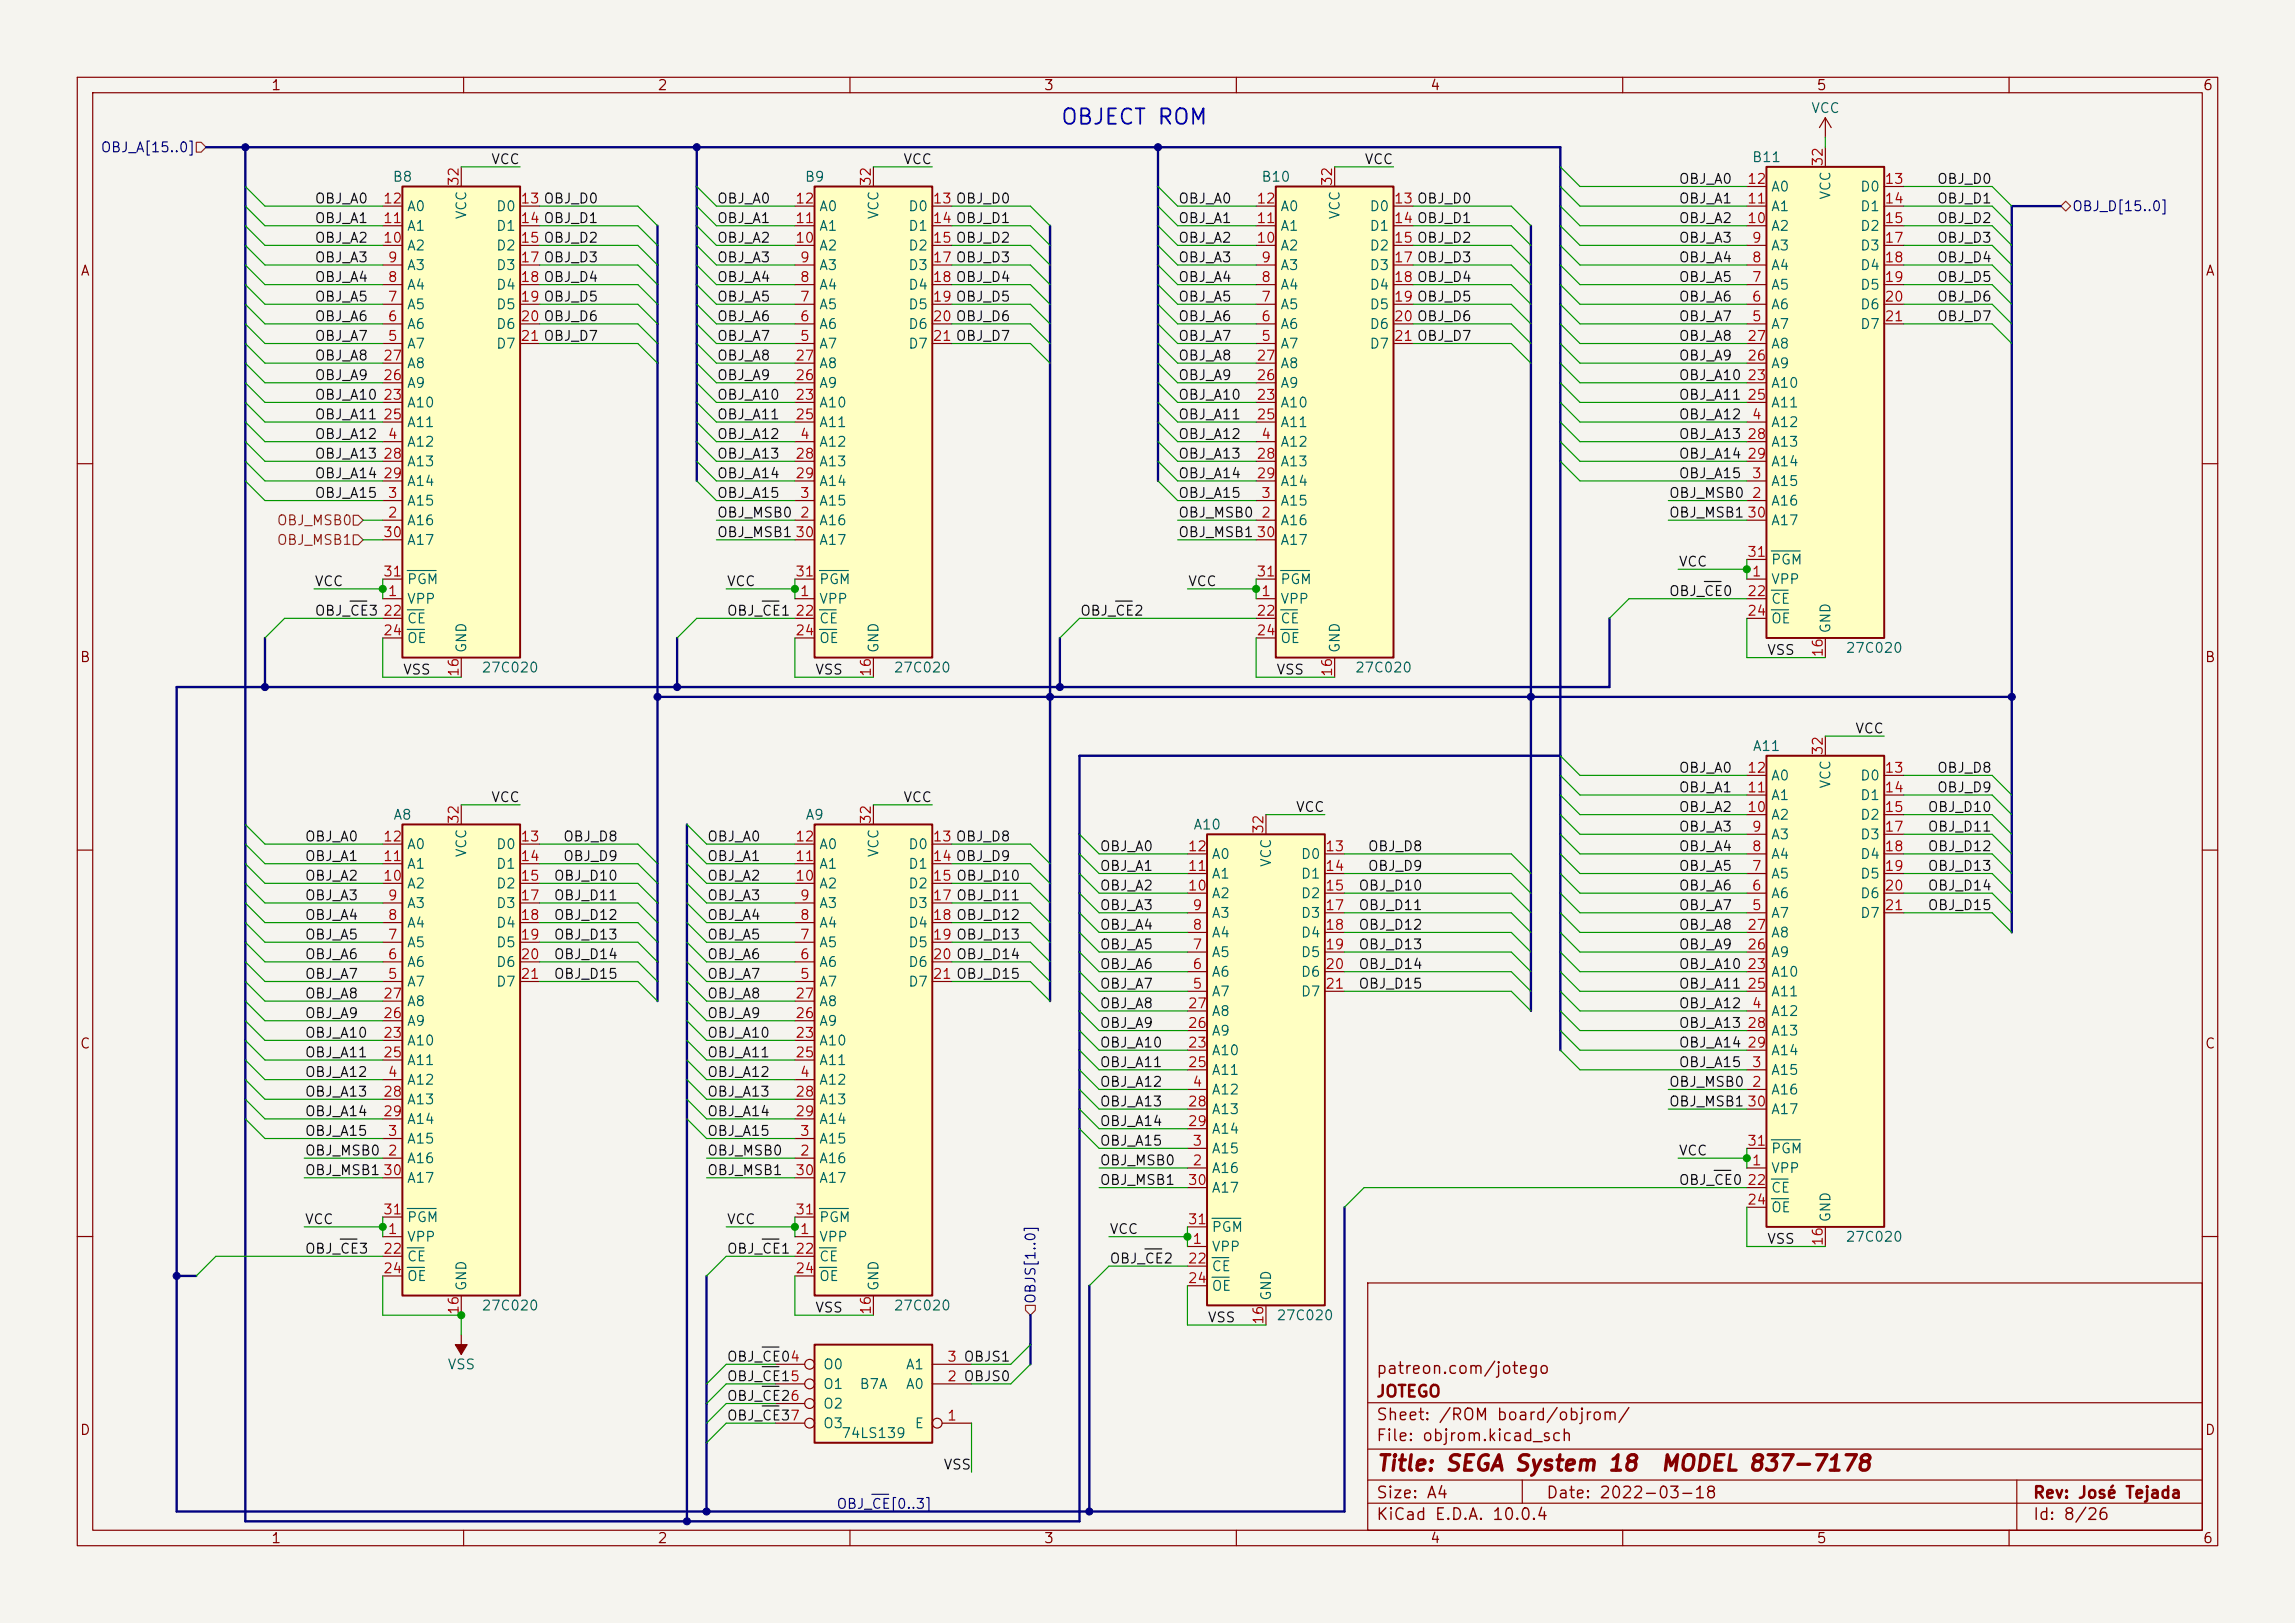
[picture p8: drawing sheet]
<svg xmlns="http://www.w3.org/2000/svg" width="297mm" height="210mm" viewBox="0 0 297 210" stroke-linecap="round" stroke-linejoin="round" font-family="sans-serif">
<defs><g id="words">
<text font-size="2" fill="#0000c2" x="137.2" y="16.6">OBJECT ROM</text>
<g font-size="2" fill="#840000">
<text x="178" y="190.8">Title: SEGA System 18</text>
<text x="214.8" y="190.8">MODEL 837-7178</text>
</g>
<g font-size="1.5" fill="#840000">
<text x="178" y="178.2">patreon.com/jotego</text>
<text x="178" y="184.2">Sheet: /ROM board/objrom/</text>
<text x="178" y="181.2">JOTEGO</text>
<text x="178" y="186.9">File: objrom.kicad_sch</text>
<text x="178" y="197.1">KiCad E.D.A. 10.0.4</text>
<text x="178" y="194.3">Size: A4</text>
<text x="200" y="194.3">Date: 2022-03-18</text>
<text x="263" y="194.3">Rev: José Tejada</text>
<text x="263" y="197.1">Id: 8/26</text>
</g>
<g font-size="1.3" fill="#840000">
<text x="35" y="12">1</text>
<text x="85" y="12">2</text>
<text x="135" y="12">3</text>
<text x="185" y="12">4</text>
<text x="235" y="12">5</text>
<text x="285" y="12">6</text>
<text x="10.3" y="36">A</text>
<text x="285.3" y="36">A</text>
<text x="10.3" y="86">B</text>
<text x="285.3" y="86">B</text>
<text x="10.3" y="136">C</text>
<text x="285.3" y="136">C</text>
<text x="10.3" y="186">D</text>
<text x="285.3" y="186">D</text>
<text x="35" y="200">1</text>
<text x="85" y="200">2</text>
<text x="135" y="200">3</text>
<text x="185" y="200">4</text>
<text x="235" y="200">5</text>
<text x="285" y="200">6</text>
</g>
<g font-size="1.3" fill="#006464">
<text x="234.3" y="14.9">VCC</text>
<text x="50.7" y="23.8">B8</text>
<text x="104.1" y="23.8">B9</text>
<text x="163.2" y="23.8">B10</text>
<text x="226.7" y="21.3">B11</text>
<text x="52.6" y="27.6">A0</text>
<text x="60.7" y="28.5" transform="rotate(-90 60.7 28.5)">VCC</text>
<text x="64.1" y="27.6">D0</text>
<text x="105.9" y="27.6">A0</text>
<text x="114" y="28.5" transform="rotate(-90 114 28.5)">VCC</text>
<text x="117.5" y="27.6">D0</text>
<text x="165.6" y="27.6">A0</text>
<text x="173.7" y="28.5" transform="rotate(-90 173.7 28.5)">VCC</text>
<text x="177.1" y="27.6">D0</text>
<text x="229.1" y="27.6">A1</text>
<text x="229.1" y="25.1">A0</text>
<text x="237.2" y="25.9" transform="rotate(-90 237.2 25.9)">VCC</text>
<text x="240.6" y="25.1">D0</text>
<text x="240.6" y="27.6">D1</text>
<text x="52.6" y="35.3">A3</text>
<text x="52.6" y="32.7">A2</text>
<text x="52.6" y="30.2">A1</text>
<text x="64.1" y="30.2">D1</text>
<text x="64.1" y="32.7">D2</text>
<text x="64.1" y="35.3">D3</text>
<text x="105.9" y="35.3">A3</text>
<text x="105.9" y="32.7">A2</text>
<text x="105.9" y="30.2">A1</text>
<text x="117.5" y="30.2">D1</text>
<text x="117.5" y="32.7">D2</text>
<text x="117.5" y="35.3">D3</text>
<text x="165.6" y="35.3">A3</text>
<text x="165.6" y="32.7">A2</text>
<text x="165.6" y="30.2">A1</text>
<text x="177.1" y="30.2">D1</text>
<text x="177.1" y="32.7">D2</text>
<text x="177.1" y="35.3">D3</text>
<text x="229.1" y="35.3">A4</text>
<text x="229.1" y="32.7">A3</text>
<text x="229.1" y="30.2">A2</text>
<text x="240.6" y="30.2">D2</text>
<text x="240.6" y="32.7">D3</text>
<text x="240.6" y="35.3">D4</text>
<text x="52.6" y="40.3">A5</text>
<text x="52.6" y="37.8">A4</text>
<text x="64.1" y="37.8">D4</text>
<text x="64.1" y="40.3">D5</text>
<text x="105.9" y="40.3">A5</text>
<text x="105.9" y="37.8">A4</text>
<text x="117.5" y="37.8">D4</text>
<text x="117.5" y="40.3">D5</text>
<text x="165.6" y="40.3">A5</text>
<text x="165.6" y="37.8">A4</text>
<text x="177.1" y="37.8">D4</text>
<text x="177.1" y="40.3">D5</text>
<text x="229.1" y="40.3">A6</text>
<text x="229.1" y="37.8">A5</text>
<text x="240.6" y="37.8">D5</text>
<text x="240.6" y="40.3">D6</text>
<text x="52.6" y="45.4">A7</text>
<text x="52.6" y="42.9">A6</text>
<text x="52.6" y="48">A8</text>
<text x="64.1" y="42.9">D6</text>
<text x="64.1" y="45.4">D7</text>
<text x="105.9" y="45.4">A7</text>
<text x="105.9" y="42.9">A6</text>
<text x="105.9" y="48">A8</text>
<text x="117.5" y="42.9">D6</text>
<text x="117.5" y="45.4">D7</text>
<text x="165.6" y="45.4">A7</text>
<text x="165.6" y="42.9">A6</text>
<text x="165.6" y="48">A8</text>
<text x="177.1" y="42.9">D6</text>
<text x="177.1" y="45.4">D7</text>
<text x="229.1" y="42.9">A7</text>
<text x="229.1" y="48">A9</text>
<text x="229.1" y="45.4">A8</text>
<text x="240.6" y="42.9">D7</text>
<text x="52.6" y="53">A10</text>
<text x="52.6" y="50.5">A9</text>
<text x="105.9" y="53">A10</text>
<text x="105.9" y="50.5">A9</text>
<text x="165.6" y="53">A10</text>
<text x="165.6" y="50.5">A9</text>
<text x="229.1" y="50.5">A10</text>
<text x="229.1" y="53">A11</text>
<text x="52.6" y="58.1">A12</text>
<text x="52.6" y="55.6">A11</text>
<text x="105.9" y="58.1">A12</text>
<text x="105.9" y="55.6">A11</text>
<text x="165.6" y="58.1">A12</text>
<text x="165.6" y="55.6">A11</text>
<text x="229.1" y="55.6">A12</text>
<text x="229.1" y="58.1">A13</text>
<text x="52.6" y="65.7">A15</text>
<text x="52.6" y="60.7">A13</text>
<text x="52.6" y="63.2">A14</text>
<text x="105.9" y="65.7">A15</text>
<text x="105.9" y="60.7">A13</text>
<text x="105.9" y="63.2">A14</text>
<text x="165.6" y="65.7">A15</text>
<text x="165.6" y="60.7">A13</text>
<text x="165.6" y="63.2">A14</text>
<text x="229.1" y="65.7">A16</text>
<text x="229.1" y="63.2">A15</text>
<text x="229.1" y="60.7">A14</text>
<text x="52.6" y="68.3">A16</text>
<text x="52.6" y="70.8">A17</text>
<text x="105.9" y="68.3">A16</text>
<text x="105.9" y="70.8">A17</text>
<text x="165.6" y="68.3">A16</text>
<text x="165.6" y="70.8">A17</text>
<text x="229.1" y="68.3">A17</text>
<text x="52.6" y="75.9">PGM</text>
<text x="105.9" y="75.9">PGM</text>
<text x="165.6" y="75.9">PGM</text>
<text x="229.1" y="75.9">VPP</text>
<text x="229.1" y="73.4">PGM</text>
<text x="52.6" y="78.4">VPP</text>
<text x="52.6" y="81">CE</text>
<text x="52.6" y="83.5">OE</text>
<text x="105.9" y="78.4">VPP</text>
<text x="105.9" y="81">CE</text>
<text x="105.9" y="83.5">OE</text>
<text x="165.6" y="78.4">VPP</text>
<text x="165.6" y="81">CE</text>
<text x="165.6" y="83.5">OE</text>
<text x="229.1" y="78.4">CE</text>
<text x="229.1" y="81">OE</text>
<text x="237.2" y="82" transform="rotate(-90 237.2 82)">GND</text>
<text x="60.7" y="84.6" transform="rotate(-90 60.7 84.6)">GND</text>
<text x="62.2" y="87.3">27C020</text>
<text x="114" y="84.6" transform="rotate(-90 114 84.6)">GND</text>
<text x="115.6" y="87.3">27C020</text>
<text x="173.7" y="84.6" transform="rotate(-90 173.7 84.6)">GND</text>
<text x="175.3" y="87.3">27C020</text>
<text x="238.8" y="84.8">27C020</text>
<text x="226.7" y="97.5">A11</text>
<text x="229.1" y="101.3">A0</text>
<text x="240.6" y="101.3">D0</text>
<text x="50.8" y="106.4">A8</text>
<text x="104.2" y="106.4">A9</text>
<text x="154.4" y="107.7">A10</text>
<text x="229.1" y="106.4">A2</text>
<text x="229.1" y="103.8">A1</text>
<text x="237.2" y="102.1" transform="rotate(-90 237.2 102.1)">VCC</text>
<text x="240.6" y="103.8">D1</text>
<text x="240.6" y="106.4">D2</text>
<text x="52.6" y="112.7">A1</text>
<text x="52.6" y="110.2">A0</text>
<text x="60.7" y="111" transform="rotate(-90 60.7 111)">VCC</text>
<text x="64.1" y="110.2">D0</text>
<text x="64.1" y="112.7">D1</text>
<text x="105.9" y="112.7">A1</text>
<text x="105.9" y="110.2">A0</text>
<text x="114" y="111" transform="rotate(-90 114 111)">VCC</text>
<text x="117.5" y="110.2">D0</text>
<text x="117.5" y="112.7">D1</text>
<text x="156.7" y="111.5">A0</text>
<text x="164.8" y="112.3" transform="rotate(-90 164.8 112.3)">VCC</text>
<text x="168.3" y="111.5">D0</text>
<text x="229.1" y="111.5">A4</text>
<text x="229.1" y="108.9">A3</text>
<text x="240.6" y="108.9">D3</text>
<text x="240.6" y="111.5">D4</text>
<text x="52.6" y="117.8">A3</text>
<text x="52.6" y="115.3">A2</text>
<text x="64.1" y="115.3">D2</text>
<text x="64.1" y="117.8">D3</text>
<text x="105.9" y="117.8">A3</text>
<text x="105.9" y="115.3">A2</text>
<text x="117.5" y="115.3">D2</text>
<text x="117.5" y="117.8">D3</text>
<text x="156.7" y="119.1">A3</text>
<text x="156.7" y="116.5">A2</text>
<text x="156.7" y="114">A1</text>
<text x="168.3" y="114">D1</text>
<text x="168.3" y="116.5">D2</text>
<text x="168.3" y="119.1">D3</text>
<text x="229.1" y="119.1">A7</text>
<text x="229.1" y="116.5">A6</text>
<text x="229.1" y="114">A5</text>
<text x="240.6" y="114">D5</text>
<text x="240.6" y="116.5">D6</text>
<text x="240.6" y="119.1">D7</text>
<text x="52.6" y="125.4">A6</text>
<text x="52.6" y="122.9">A5</text>
<text x="52.6" y="120.4">A4</text>
<text x="64.1" y="120.4">D4</text>
<text x="64.1" y="122.9">D5</text>
<text x="64.1" y="125.4">D6</text>
<text x="105.9" y="125.4">A6</text>
<text x="105.9" y="122.9">A5</text>
<text x="105.9" y="120.4">A4</text>
<text x="117.5" y="120.4">D4</text>
<text x="117.5" y="122.9">D5</text>
<text x="117.5" y="125.4">D6</text>
<text x="156.7" y="124.2">A5</text>
<text x="156.7" y="121.6">A4</text>
<text x="168.3" y="121.6">D4</text>
<text x="168.3" y="124.2">D5</text>
<text x="229.1" y="124.2">A9</text>
<text x="229.1" y="121.6">A8</text>
<text x="52.6" y="128">A7</text>
<text x="52.6" y="130.5">A8</text>
<text x="64.1" y="128">D7</text>
<text x="105.9" y="128">A7</text>
<text x="105.9" y="130.5">A8</text>
<text x="117.5" y="128">D7</text>
<text x="156.7" y="129.2">A7</text>
<text x="156.7" y="126.7">A6</text>
<text x="156.7" y="131.8">A8</text>
<text x="168.3" y="126.7">D6</text>
<text x="168.3" y="129.2">D7</text>
<text x="229.1" y="131.8">A12</text>
<text x="229.1" y="126.7">A10</text>
<text x="229.1" y="129.2">A11</text>
<text x="52.6" y="135.6">A10</text>
<text x="52.6" y="133.1">A9</text>
<text x="105.9" y="135.6">A10</text>
<text x="105.9" y="133.1">A9</text>
<text x="156.7" y="136.9">A10</text>
<text x="156.7" y="134.3">A9</text>
<text x="229.1" y="134.3">A13</text>
<text x="229.1" y="136.9">A14</text>
<text x="52.6" y="140.7">A12</text>
<text x="52.6" y="138.1">A11</text>
<text x="52.6" y="143.2">A13</text>
<text x="105.9" y="140.7">A12</text>
<text x="105.9" y="138.1">A11</text>
<text x="105.9" y="143.2">A13</text>
<text x="156.7" y="141.9">A12</text>
<text x="156.7" y="139.4">A11</text>
<text x="229.1" y="141.9">A16</text>
<text x="229.1" y="139.4">A15</text>
<text x="52.6" y="148.3">A15</text>
<text x="52.6" y="145.8">A14</text>
<text x="105.9" y="148.3">A15</text>
<text x="105.9" y="145.8">A14</text>
<text x="156.7" y="149.6">A15</text>
<text x="156.7" y="144.5">A13</text>
<text x="156.7" y="147">A14</text>
<text x="229.1" y="144.5">A17</text>
<text x="229.1" y="149.6">PGM</text>
<text x="52.6" y="150.8">A16</text>
<text x="52.6" y="153.4">A17</text>
<text x="105.9" y="150.8">A16</text>
<text x="105.9" y="153.4">A17</text>
<text x="156.7" y="152.1">A16</text>
<text x="156.7" y="154.6">A17</text>
<text x="229.1" y="152.1">VPP</text>
<text x="229.1" y="154.6">CE</text>
<text x="52.6" y="161">VPP</text>
<text x="52.6" y="158.5">PGM</text>
<text x="105.9" y="161">VPP</text>
<text x="105.9" y="158.5">PGM</text>
<text x="156.7" y="159.7">PGM</text>
<text x="229.1" y="157.2">OE</text>
<text x="237.2" y="158.2" transform="rotate(-90 237.2 158.2)">GND</text>
<text x="238.8" y="161">27C020</text>
<text x="52.6" y="163.5">CE</text>
<text x="52.6" y="166.1">OE</text>
<text x="60.7" y="167.1" transform="rotate(-90 60.7 167.1)">GND</text>
<text x="105.9" y="163.5">CE</text>
<text x="105.9" y="166.1">OE</text>
<text x="114" y="167.1" transform="rotate(-90 114 167.1)">GND</text>
<text x="156.7" y="162.3">VPP</text>
<text x="156.7" y="164.8">CE</text>
<text x="156.7" y="167.3">OE</text>
<text x="62.2" y="169.9">27C020</text>
<text x="115.6" y="169.9">27C020</text>
<text x="164.8" y="168.4" transform="rotate(-90 164.8 168.4)">GND</text>
<text x="165.1" y="171.2">27C020</text>
<text x="57.8" y="177.5">VSS</text>
<text x="106.4" y="177.5">O0</text>
<text x="117.1" y="177.5">A1</text>
<text x="106.4" y="180">O1</text>
<text x="106.4" y="182.6">O2</text>
<text x="106.4" y="185.1">O3</text>
<text x="111.1" y="180">B7A</text>
<text x="117.1" y="180">A0</text>
<text x="118.3" y="185.1">E</text>
<text x="108.8" y="186.4">74LS139</text>
</g>
<g font-size="1.3" fill="#000084">
<text x="12.9" y="20">OBJ_A[15..0]</text>
<text x="268.1" y="27.6">OBJ_D[15..0]</text>
<text x="134.3" y="168.8" transform="rotate(-90 134.3 168.8)">OBJS[1..0]</text>
<text x="108.2" y="195.5">OBJ_CE[0..3]</text>
</g>
<g font-size="1.3" fill="#0f0f0f">
<text x="63.5" y="21.6">VCC</text>
<text x="116.8" y="21.6">VCC</text>
<text x="176.5" y="21.6">VCC</text>
<text x="40.6" y="29.2">OBJ_A1</text>
<text x="40.6" y="26.6">OBJ_A0</text>
<text x="92.7" y="26.6">OBJ_A0</text>
<text x="92.7" y="29.2">OBJ_A1</text>
<text x="152.4" y="26.6">OBJ_A0</text>
<text x="152.4" y="29.2">OBJ_A1</text>
<text x="217.2" y="26.6">OBJ_A1</text>
<text x="217.2" y="29.2">OBJ_A2</text>
<text x="217.2" y="24.1">OBJ_A0</text>
<text x="250.6" y="26.6">OBJ_D1</text>
<text x="250.6" y="29.2">OBJ_D2</text>
<text x="250.6" y="24.1">OBJ_D0</text>
<text x="40.6" y="31.7">OBJ_A2</text>
<text x="40.6" y="34.3">OBJ_A3</text>
<text x="92.7" y="31.7">OBJ_A2</text>
<text x="92.7" y="34.3">OBJ_A3</text>
<text x="152.4" y="34.3">OBJ_A3</text>
<text x="152.4" y="31.7">OBJ_A2</text>
<text x="217.2" y="31.7">OBJ_A3</text>
<text x="217.2" y="34.3">OBJ_A4</text>
<text x="250.6" y="34.3">OBJ_D4</text>
<text x="250.6" y="31.7">OBJ_D3</text>
<text x="40.6" y="41.9">OBJ_A6</text>
<text x="40.6" y="39.3">OBJ_A5</text>
<text x="40.6" y="36.8">OBJ_A4</text>
<text x="92.7" y="41.9">OBJ_A6</text>
<text x="92.7" y="36.8">OBJ_A4</text>
<text x="92.7" y="39.3">OBJ_A5</text>
<text x="152.4" y="41.9">OBJ_A6</text>
<text x="152.4" y="39.3">OBJ_A5</text>
<text x="152.4" y="36.8">OBJ_A4</text>
<text x="217.2" y="41.9">OBJ_A7</text>
<text x="217.2" y="39.3">OBJ_A6</text>
<text x="217.2" y="36.8">OBJ_A5</text>
<text x="250.6" y="39.3">OBJ_D6</text>
<text x="250.6" y="41.9">OBJ_D7</text>
<text x="250.6" y="36.8">OBJ_D5</text>
<text x="40.6" y="44.4">OBJ_A7</text>
<text x="40.6" y="47">OBJ_A8</text>
<text x="92.7" y="44.4">OBJ_A7</text>
<text x="92.7" y="47">OBJ_A8</text>
<text x="152.4" y="47">OBJ_A8</text>
<text x="152.4" y="44.4">OBJ_A7</text>
<text x="217.2" y="47">OBJ_A9</text>
<text x="217.2" y="44.4">OBJ_A8</text>
<text x="40.6" y="52">OBJ_A10</text>
<text x="40.6" y="49.5">OBJ_A9</text>
<text x="92.7" y="49.5">OBJ_A9</text>
<text x="92.7" y="52">OBJ_A10</text>
<text x="152.4" y="49.5">OBJ_A9</text>
<text x="152.4" y="52">OBJ_A10</text>
<text x="217.2" y="49.5">OBJ_A10</text>
<text x="217.2" y="52">OBJ_A11</text>
<text x="40.6" y="57.1">OBJ_A12</text>
<text x="40.6" y="59.7">OBJ_A13</text>
<text x="40.6" y="54.6">OBJ_A11</text>
<text x="92.7" y="59.7">OBJ_A13</text>
<text x="92.7" y="57.1">OBJ_A12</text>
<text x="92.7" y="54.6">OBJ_A11</text>
<text x="152.4" y="54.6">OBJ_A11</text>
<text x="152.4" y="57.1">OBJ_A12</text>
<text x="152.4" y="59.7">OBJ_A13</text>
<text x="217.2" y="59.7">OBJ_A14</text>
<text x="217.2" y="54.6">OBJ_A12</text>
<text x="217.2" y="57.1">OBJ_A13</text>
<text x="40.6" y="64.7">OBJ_A15</text>
<text x="40.6" y="62.2">OBJ_A14</text>
<text x="92.7" y="64.7">OBJ_A15</text>
<text x="92.7" y="62.2">OBJ_A14</text>
<text x="152.4" y="64.7">OBJ_A15</text>
<text x="152.4" y="62.2">OBJ_A14</text>
<text x="215.9" y="64.7">OBJ_MSB0</text>
<text x="217.2" y="62.2">OBJ_A15</text>
<text x="92.7" y="69.8">OBJ_MSB1</text>
<text x="92.7" y="67.3">OBJ_MSB0</text>
<text x="152.4" y="69.8">OBJ_MSB1</text>
<text x="152.4" y="67.3">OBJ_MSB0</text>
<text x="215.9" y="67.3">OBJ_MSB1</text>
<text x="40.6" y="76.2">VCC</text>
<text x="94" y="76.2">VCC</text>
<text x="153.7" y="76.2">VCC</text>
<text x="215.9" y="77.4">OBJ_CE0</text>
<text x="217.2" y="73.6">VCC</text>
<text x="40.6" y="80">OBJ_CE3</text>
<text x="94" y="80">OBJ_CE1</text>
<text x="139.7" y="80">OBJ_CE2</text>
<text x="52.1" y="87.6">VSS</text>
<text x="105.4" y="87.6">VSS</text>
<text x="165.1" y="87.6">VSS</text>
<text x="228.6" y="85.1">VSS</text>
<text x="240" y="95.2">VCC</text>
<text x="217.2" y="100.3">OBJ_A0</text>
<text x="250.6" y="100.3">OBJ_D8</text>
<text x="63.5" y="104.1">VCC</text>
<text x="116.8" y="104.1">VCC</text>
<text x="167.6" y="105.4">VCC</text>
<text x="217.2" y="102.8">OBJ_A1</text>
<text x="217.2" y="105.4">OBJ_A2</text>
<text x="217.2" y="107.9">OBJ_A3</text>
<text x="249.4" y="107.9">OBJ_D11</text>
<text x="249.4" y="105.4">OBJ_D10</text>
<text x="250.6" y="102.8">OBJ_D9</text>
<text x="39.4" y="111.7">OBJ_A1</text>
<text x="39.4" y="109.2">OBJ_A0</text>
<text x="72.8" y="109.2">OBJ_D8</text>
<text x="72.8" y="111.7">OBJ_D9</text>
<text x="91.4" y="111.7">OBJ_A1</text>
<text x="91.4" y="109.2">OBJ_A0</text>
<text x="142.2" y="113">OBJ_A1</text>
<text x="142.2" y="110.5">OBJ_A0</text>
<text x="176.9" y="113">OBJ_D9</text>
<text x="176.9" y="110.5">OBJ_D8</text>
<text x="217.2" y="113">OBJ_A5</text>
<text x="217.2" y="110.5">OBJ_A4</text>
<text x="249.4" y="113">OBJ_D13</text>
<text x="249.4" y="110.5">OBJ_D12</text>
<text x="39.4" y="114.3">OBJ_A2</text>
<text x="39.4" y="116.8">OBJ_A3</text>
<text x="39.4" y="119.3">OBJ_A4</text>
<text x="71.6" y="119.3">OBJ_D12</text>
<text x="71.6" y="116.8">OBJ_D11</text>
<text x="71.6" y="114.3">OBJ_D10</text>
<text x="91.4" y="114.3">OBJ_A2</text>
<text x="91.4" y="116.8">OBJ_A3</text>
<text x="91.4" y="119.3">OBJ_A4</text>
<text x="142.2" y="118.1">OBJ_A3</text>
<text x="142.2" y="115.5">OBJ_A2</text>
<text x="175.7" y="115.5">OBJ_D10</text>
<text x="175.7" y="118.1">OBJ_D11</text>
<text x="217.2" y="118.1">OBJ_A7</text>
<text x="217.2" y="115.5">OBJ_A6</text>
<text x="249.4" y="118.1">OBJ_D15</text>
<text x="249.4" y="115.5">OBJ_D14</text>
<text x="39.4" y="121.9">OBJ_A5</text>
<text x="39.4" y="124.4">OBJ_A6</text>
<text x="71.6" y="121.9">OBJ_D13</text>
<text x="71.6" y="124.4">OBJ_D14</text>
<text x="91.4" y="124.4">OBJ_A6</text>
<text x="91.4" y="121.9">OBJ_A5</text>
<text x="142.2" y="120.6">OBJ_A4</text>
<text x="142.2" y="123.2">OBJ_A5</text>
<text x="142.2" y="125.7">OBJ_A6</text>
<text x="175.7" y="123.2">OBJ_D13</text>
<text x="175.7" y="125.7">OBJ_D14</text>
<text x="175.7" y="120.6">OBJ_D12</text>
<text x="217.2" y="120.6">OBJ_A8</text>
<text x="217.2" y="125.7">OBJ_A10</text>
<text x="217.2" y="123.2">OBJ_A9</text>
<text x="39.4" y="127">OBJ_A7</text>
<text x="39.4" y="129.5">OBJ_A8</text>
<text x="71.6" y="127">OBJ_D15</text>
<text x="91.4" y="127">OBJ_A7</text>
<text x="91.4" y="129.5">OBJ_A8</text>
<text x="142.2" y="130.8">OBJ_A8</text>
<text x="142.2" y="128.2">OBJ_A7</text>
<text x="175.7" y="128.2">OBJ_D15</text>
<text x="217.2" y="128.2">OBJ_A11</text>
<text x="217.2" y="130.8">OBJ_A12</text>
<text x="39.4" y="132">OBJ_A9</text>
<text x="39.4" y="137.1">OBJ_A11</text>
<text x="39.4" y="134.6">OBJ_A10</text>
<text x="91.4" y="132">OBJ_A9</text>
<text x="91.4" y="137.1">OBJ_A11</text>
<text x="91.4" y="134.6">OBJ_A10</text>
<text x="142.2" y="133.3">OBJ_A9</text>
<text x="142.2" y="135.9">OBJ_A10</text>
<text x="217.2" y="133.3">OBJ_A13</text>
<text x="217.2" y="135.9">OBJ_A14</text>
<text x="39.4" y="139.7">OBJ_A12</text>
<text x="39.4" y="142.2">OBJ_A13</text>
<text x="91.4" y="142.2">OBJ_A13</text>
<text x="91.4" y="139.7">OBJ_A12</text>
<text x="142.2" y="143.5">OBJ_A13</text>
<text x="142.2" y="138.4">OBJ_A11</text>
<text x="142.2" y="140.9">OBJ_A12</text>
<text x="215.9" y="140.9">OBJ_MSB0</text>
<text x="215.9" y="143.5">OBJ_MSB1</text>
<text x="217.2" y="138.4">OBJ_A15</text>
<text x="39.4" y="144.7">OBJ_A14</text>
<text x="39.4" y="147.3">OBJ_A15</text>
<text x="39.4" y="149.8">OBJ_MSB0</text>
<text x="91.4" y="147.3">OBJ_A15</text>
<text x="91.4" y="144.7">OBJ_A14</text>
<text x="91.4" y="149.8">OBJ_MSB0</text>
<text x="142.2" y="148.6">OBJ_A15</text>
<text x="142.2" y="146">OBJ_A14</text>
<text x="217.2" y="149.8">VCC</text>
<text x="39.4" y="152.4">OBJ_MSB1</text>
<text x="91.4" y="152.4">OBJ_MSB1</text>
<text x="142.2" y="153.6">OBJ_MSB1</text>
<text x="142.2" y="151.1">OBJ_MSB0</text>
<text x="217.2" y="153.6">OBJ_CE0</text>
<text x="39.4" y="158.7">VCC</text>
<text x="94" y="158.7">VCC</text>
<text x="143.5" y="160">VCC</text>
<text x="228.6" y="161.3">VSS</text>
<text x="39.4" y="162.5">OBJ_CE3</text>
<text x="94" y="162.5">OBJ_CE1</text>
<text x="143.5" y="163.8">OBJ_CE2</text>
<text x="105.4" y="170.1">VSS</text>
<text x="156.2" y="171.4">VSS</text>
<text x="94" y="179">OBJ_CE15</text>
<text x="94" y="176.5">OBJ_CE04</text>
<text x="94" y="181.6">OBJ_CE26</text>
<text x="94" y="184.1">OBJ_CE37</text>
<text x="122" y="190.5">VSS</text>
</g>
<g font-size="1.3" fill="#a90000">
<text x="236.2" y="21.6" transform="rotate(-90 236.2 21.6)">32</text>
<text x="49.5" y="29.2">11</text>
<text x="49.5" y="26.6">12</text>
<text x="59.7" y="24.2" transform="rotate(-90 59.7 24.2)">32</text>
<text x="67.3" y="26.6">13 OBJ_D0</text>
<text x="67.3" y="29.2">14 OBJ_D1</text>
<text x="102.8" y="29.2">11</text>
<text x="102.8" y="26.6">12</text>
<text x="113" y="24.2" transform="rotate(-90 113 24.2)">32</text>
<text x="120.6" y="26.6">13 OBJ_D0</text>
<text x="120.6" y="29.2">14 OBJ_D1</text>
<text x="162.5" y="29.2">11</text>
<text x="162.5" y="26.6">12</text>
<text x="172.7" y="24.2" transform="rotate(-90 172.7 24.2)">32</text>
<text x="180.3" y="26.6">13 OBJ_D0</text>
<text x="180.3" y="29.2">14 OBJ_D1</text>
<text x="226" y="29.2">10</text>
<text x="226" y="26.6">11</text>
<text x="226" y="24.1">12</text>
<text x="243.8" y="24.1">13</text>
<text x="243.8" y="26.6">14</text>
<text x="243.8" y="29.2">15</text>
<text x="49.5" y="31.7">10</text>
<text x="50.1" y="34.3">9</text>
<text x="67.3" y="31.7">15 OBJ_D2</text>
<text x="67.3" y="34.3">17 OBJ_D3</text>
<text x="102.8" y="31.7">10</text>
<text x="103.4" y="34.3">9</text>
<text x="120.6" y="31.7">15 OBJ_D2</text>
<text x="120.6" y="34.3">17 OBJ_D3</text>
<text x="162.5" y="31.7">10</text>
<text x="163.1" y="34.3">9</text>
<text x="180.3" y="31.7">15 OBJ_D2</text>
<text x="180.3" y="34.3">17 OBJ_D3</text>
<text x="226.6" y="34.3">8</text>
<text x="226.6" y="31.7">9</text>
<text x="243.8" y="31.7">17</text>
<text x="243.8" y="34.3">18</text>
<text x="50.1" y="41.9">6</text>
<text x="50.1" y="39.3">7</text>
<text x="50.1" y="36.8">8</text>
<text x="67.3" y="36.8">18 OBJ_D4</text>
<text x="67.3" y="39.3">19 OBJ_D5</text>
<text x="67.3" y="41.9">20 OBJ_D6</text>
<text x="103.4" y="41.9">6</text>
<text x="103.4" y="39.3">7</text>
<text x="103.4" y="36.8">8</text>
<text x="120.6" y="36.8">18 OBJ_D4</text>
<text x="120.6" y="39.3">19 OBJ_D5</text>
<text x="120.6" y="41.9">20 OBJ_D6</text>
<text x="163.1" y="41.9">6</text>
<text x="163.1" y="39.3">7</text>
<text x="163.1" y="36.8">8</text>
<text x="180.3" y="36.8">18 OBJ_D4</text>
<text x="180.3" y="39.3">19 OBJ_D5</text>
<text x="180.3" y="41.9">20 OBJ_D6</text>
<text x="226.6" y="41.9">5</text>
<text x="226.6" y="39.3">6</text>
<text x="226.6" y="36.8">7</text>
<text x="243.8" y="36.8">19</text>
<text x="243.8" y="39.3">20</text>
<text x="243.8" y="41.9">21</text>
<text x="49.5" y="47">27</text>
<text x="50.1" y="44.4">5</text>
<text x="67.3" y="44.4">21 OBJ_D7</text>
<text x="102.8" y="47">27</text>
<text x="103.4" y="44.4">5</text>
<text x="120.6" y="44.4">21 OBJ_D7</text>
<text x="162.5" y="47">27</text>
<text x="163.1" y="44.4">5</text>
<text x="180.3" y="44.4">21 OBJ_D7</text>
<text x="226" y="47">26</text>
<text x="226" y="44.4">27</text>
<text x="49.5" y="52">23</text>
<text x="49.5" y="49.5">26</text>
<text x="102.8" y="52">23</text>
<text x="102.8" y="49.5">26</text>
<text x="162.5" y="52">23</text>
<text x="162.5" y="49.5">26</text>
<text x="226" y="49.5">23</text>
<text x="226" y="52">25</text>
<text x="49.5" y="54.6">25</text>
<text x="49.5" y="59.7">28</text>
<text x="50.1" y="57.1">4</text>
<text x="102.8" y="54.6">25</text>
<text x="102.8" y="59.7">28</text>
<text x="103.4" y="57.1">4</text>
<text x="162.5" y="54.6">25</text>
<text x="162.5" y="59.7">28</text>
<text x="163.1" y="57.1">4</text>
<text x="226" y="57.1">28</text>
<text x="226" y="59.7">29</text>
<text x="226.6" y="54.6">4</text>
<text x="49.5" y="62.2">29</text>
<text x="50.1" y="64.7">3</text>
<text x="102.8" y="62.2">29</text>
<text x="103.4" y="64.7">3</text>
<text x="162.5" y="62.2">29</text>
<text x="163.1" y="64.7">3</text>
<text x="226.6" y="64.7">2</text>
<text x="226.6" y="62.2">3</text>
<text x="49.5" y="69.8">30</text>
<text x="50.1" y="67.3">2</text>
<text x="102.8" y="69.8">30</text>
<text x="103.4" y="67.3">2</text>
<text x="162.5" y="69.8">30</text>
<text x="163.1" y="67.3">2</text>
<text x="226" y="67.3">30</text>
<text x="49.5" y="74.9">31</text>
<text x="50.1" y="77.4">1</text>
<text x="102.8" y="74.9">31</text>
<text x="103.4" y="77.4">1</text>
<text x="162.5" y="74.9">31</text>
<text x="163.1" y="77.4">1</text>
<text x="226" y="77.4">22</text>
<text x="226" y="72.4">31</text>
<text x="226.6" y="74.9">1</text>
<text x="49.5" y="80">22</text>
<text x="49.5" y="82.5">24</text>
<text x="102.8" y="80">22</text>
<text x="102.8" y="82.5">24</text>
<text x="162.5" y="80">22</text>
<text x="162.5" y="82.5">24</text>
<text x="226" y="80">24</text>
<text x="59.7" y="87.7" transform="rotate(-90 59.7 87.7)">16</text>
<text x="113" y="87.7" transform="rotate(-90 113 87.7)">16</text>
<text x="172.7" y="87.7" transform="rotate(-90 172.7 87.7)">16</text>
<text x="236.2" y="85.1" transform="rotate(-90 236.2 85.1)">16</text>
<text x="226" y="100.3">12</text>
<text x="236.2" y="97.8" transform="rotate(-90 236.2 97.8)">32</text>
<text x="243.8" y="100.3">13</text>
<text x="59.7" y="106.7" transform="rotate(-90 59.7 106.7)">32</text>
<text x="113" y="106.7" transform="rotate(-90 113 106.7)">32</text>
<text x="163.8" y="108" transform="rotate(-90 163.8 108)">32</text>
<text x="226" y="105.4">10</text>
<text x="226" y="102.8">11</text>
<text x="226.6" y="107.9">9</text>
<text x="243.8" y="102.8">14</text>
<text x="243.8" y="105.4">15</text>
<text x="243.8" y="107.9">17</text>
<text x="49.5" y="111.7">11</text>
<text x="49.5" y="109.2">12</text>
<text x="67.3" y="109.2">13</text>
<text x="67.3" y="111.7">14</text>
<text x="102.8" y="111.7">11</text>
<text x="102.8" y="109.2">12</text>
<text x="120.6" y="109.2">13 OBJ_D8</text>
<text x="120.6" y="111.7">14 OBJ_D9</text>
<text x="153.6" y="113">11</text>
<text x="153.6" y="110.5">12</text>
<text x="171.4" y="110.5">13</text>
<text x="171.4" y="113">14</text>
<text x="226.6" y="113">7</text>
<text x="226.6" y="110.5">8</text>
<text x="243.8" y="110.5">18</text>
<text x="243.8" y="113">19</text>
<text x="49.5" y="114.3">10</text>
<text x="50.1" y="119.4">8</text>
<text x="50.1" y="116.8">9</text>
<text x="67.3" y="114.3">15</text>
<text x="67.3" y="116.8">17</text>
<text x="67.3" y="119.4">18</text>
<text x="102.8" y="114.3">10</text>
<text x="103.4" y="119.4">8</text>
<text x="103.4" y="116.8">9</text>
<text x="120.6" y="114.3">15 OBJ_D10</text>
<text x="120.6" y="116.8">17 OBJ_D11</text>
<text x="120.6" y="119.4">18 OBJ_D12</text>
<text x="153.6" y="115.5">10</text>
<text x="154.2" y="118.1">9</text>
<text x="171.4" y="115.5">15</text>
<text x="171.4" y="118.1">17</text>
<text x="226.6" y="118.1">5</text>
<text x="226.6" y="115.5">6</text>
<text x="243.8" y="115.5">20</text>
<text x="243.8" y="118.1">21</text>
<text x="50.1" y="124.4">6</text>
<text x="50.1" y="121.9">7</text>
<text x="67.3" y="121.9">19</text>
<text x="67.3" y="124.4">20</text>
<text x="103.4" y="124.4">6</text>
<text x="103.4" y="121.9">7</text>
<text x="120.6" y="121.9">19 OBJ_D13</text>
<text x="120.6" y="124.4">20 OBJ_D14</text>
<text x="154.2" y="125.7">6</text>
<text x="154.2" y="123.2">7</text>
<text x="154.2" y="120.6">8</text>
<text x="171.4" y="120.6">18</text>
<text x="171.4" y="123.2">19</text>
<text x="171.4" y="125.7">20</text>
<text x="226" y="125.7">23</text>
<text x="226" y="123.2">26</text>
<text x="226" y="120.6">27</text>
<text x="49.5" y="129.5">27</text>
<text x="50.1" y="127">5</text>
<text x="67.3" y="127">21</text>
<text x="102.8" y="129.5">27</text>
<text x="103.4" y="127">5</text>
<text x="120.6" y="127">21 OBJ_D15</text>
<text x="153.6" y="130.8">27</text>
<text x="154.2" y="128.2">5</text>
<text x="171.4" y="128.2">21</text>
<text x="226" y="128.2">25</text>
<text x="226.6" y="130.8">4</text>
<text x="49.5" y="134.6">23</text>
<text x="49.5" y="137.1">25</text>
<text x="49.5" y="132.1">26</text>
<text x="102.8" y="134.6">23</text>
<text x="102.8" y="137.1">25</text>
<text x="102.8" y="132.1">26</text>
<text x="153.6" y="135.9">23</text>
<text x="153.6" y="133.3">26</text>
<text x="226" y="133.3">28</text>
<text x="226" y="135.9">29</text>
<text x="49.5" y="142.2">28</text>
<text x="50.1" y="139.7">4</text>
<text x="102.8" y="142.2">28</text>
<text x="103.4" y="139.7">4</text>
<text x="153.6" y="138.4">25</text>
<text x="153.6" y="143.5">28</text>
<text x="154.2" y="140.9">4</text>
<text x="226" y="143.5">30</text>
<text x="226.6" y="140.9">2</text>
<text x="226.6" y="138.4">3</text>
<text x="49.5" y="144.8">29</text>
<text x="50.1" y="149.8">2</text>
<text x="50.1" y="147.3">3</text>
<text x="102.8" y="144.8">29</text>
<text x="103.4" y="149.8">2</text>
<text x="103.4" y="147.3">3</text>
<text x="153.6" y="146">29</text>
<text x="154.2" y="148.6">3</text>
<text x="226" y="148.6">31</text>
<text x="49.5" y="152.4">30</text>
<text x="102.8" y="152.4">30</text>
<text x="153.6" y="153.6">30</text>
<text x="154.2" y="151.1">2</text>
<text x="226" y="153.6">22</text>
<text x="226.6" y="151.1">1</text>
<text x="49.5" y="157.5">31</text>
<text x="50.1" y="160">1</text>
<text x="102.8" y="157.5">31</text>
<text x="103.4" y="160">1</text>
<text x="153.6" y="158.7">31</text>
<text x="154.2" y="161.3">1</text>
<text x="226" y="156.2">24</text>
<text x="236.2" y="161.3" transform="rotate(-90 236.2 161.3)">16</text>
<text x="49.5" y="162.5">22</text>
<text x="49.5" y="165.1">24</text>
<text x="102.8" y="162.5">22</text>
<text x="102.8" y="165.1">24</text>
<text x="153.6" y="163.8">22</text>
<text x="153.6" y="166.3">24</text>
<text x="59.7" y="170.2" transform="rotate(-90 59.7 170.2)">16</text>
<text x="113" y="170.2" transform="rotate(-90 113 170.2)">16</text>
<text x="163.8" y="171.5" transform="rotate(-90 163.8 171.5)">16</text>
<text x="122.5" y="179">2 OBJS0</text>
<text x="122.5" y="176.5">3 OBJS1</text>
<text x="122.5" y="184.1">1</text>
</g>
<g font-size="1.3" fill="#725600">
<text x="35.7" y="70.8">OBJ_MSB1</text>
<text x="35.7" y="68.3">OBJ_MSB0</text>
</g>
</g></defs>
<path d="M0 0h297v210h-297z" fill="#f5f4ef" stroke="#f5f4ef" stroke-width=".13"/>
<g fill="none" stroke="#840000" stroke-width=".15">
<path d="M10 10h277v190h-277zM12 12h273v186h-273zM60 10v2M110 10v2M160 10v2M210 10v2M260 10v2M10 60h2M285 60h2M10 110h2M285 110h2M10 160h2"/>
<path d="M177 166h108v32h-108zM285 160h2M60 198v2M110 198v2M160 198v2M177 194.5h108M177 191.5h108M177 187.5h108M177 181.5h108M197 191.5v3M210 198v2M260 198v2"/>
<path d="M261 191.5v6.5"/>
</g>
<path d="M165.1 24.1h15.2v61h-15.2z" fill="#ffffc2"/>
<path d="M165.1 24.1h15.2v61h-15.2z" fill="none" stroke="#840000" stroke-width=".25"/>
<g fill="none" stroke="#840000" stroke-width=".15">
<path d="M162.6 39.4h2.5M162.6 36.8h2.5M162.6 34.3h2.5M162.6 31.8h2.5M162.6 29.2h2.5M162.6 26.7h2.5M172.7 21.6v2.5M180.3 39.4h2.6M180.3 36.8h2.6M180.3 34.3h2.6M180.3 31.8h2.6M180.3 29.2h2.6"/>
<path d="M180.3 26.7h2.6M162.6 57.2h2.5M162.6 44.5h2.5M162.6 41.9h2.5M162.6 52.1h2.5M162.6 54.6h2.5M162.6 49.5h2.5M162.6 47h2.5M162.6 59.7h2.5M180.3 44.5h2.6M180.3 41.9h2.6M162.6 77.5h2.5"/>
<path d="M162.6 67.3h2.5M162.6 64.8h2.5M162.6 62.2h2.5M162.6 69.9h2.5M162.6 74.9h2.5M162.6 80h2.5M162.6 82.6h2.5M172.7 85.1v2.5"/>
</g>
<path d="M165.7 78.9h2.2M165.7 73.8h3.8M165.7 81.4h2.3" fill="none" stroke="#006464" stroke-width=".15"/>
<path d="M156.2 108h15.2v60.9h-15.2z" fill="#ffffc2"/>
<path d="M156.2 108h15.2v60.9h-15.2z" fill="none" stroke="#840000" stroke-width=".25"/>
<g fill="none" stroke="#840000" stroke-width=".15">
<path d="M153.7 118.1h2.5M153.7 115.6h2.5M153.7 113h2.5M153.7 110.5h2.5M163.8 105.4v2.6M171.4 118.1h2.6M171.4 115.6h2.6M171.4 113h2.6M171.4 110.5h2.6M153.7 128.3h2.5M153.7 125.7h2.5M153.7 123.2h2.5"/>
<path d="M153.7 120.7h2.5M153.7 135.9h2.5M153.7 138.4h2.5M153.7 133.4h2.5M153.7 130.8h2.5M171.4 128.3h2.6M171.4 125.7h2.6M171.4 123.2h2.6M171.4 120.7h2.6M153.7 151.1h2.5M153.7 148.6h2.5M153.7 141h2.5"/>
<path d="M153.7 143.5h2.5M153.7 146.1h2.5M153.7 153.7h2.5M153.7 158.8h2.5M153.7 161.3h2.5M153.7 163.8h2.5M153.7 166.4h2.5M163.8 168.9v2.6"/>
</g>
<path d="M156.8 157.6h3.8M156.8 162.7h2.2M156.8 165.3h2.3" fill="none" stroke="#006464" stroke-width=".15"/>
<path d="M105.4 174h15.2v12.7h-15.2z" fill="#ffffc2"/>
<path d="M105.4 174h15.2v12.7h-15.2z" fill="none" stroke="#840000" stroke-width=".25"/>
<g fill="none" stroke="#840000" stroke-width=".15">
<path d="M100.3 179.1h3.8M100.3 176.5h3.8M120.6 179.1h5.1M120.6 176.5h5.1M100.3 184.2h3.8M100.3 181.6h3.8M121.9 184.2h3.8"/>
<circle cx="104.8" cy="179.1" r=".63"/>
<circle cx="104.8" cy="176.5" r=".63"/>
<circle cx="104.8" cy="181.6" r=".63"/>
<circle cx="104.8" cy="184.1" r=".63"/>
<circle cx="121.3" cy="184.1" r=".63"/>
</g>
<path d="M105.4 106.7h15.2v60.9h-15.2z" fill="#ffffc2"/>
<path d="M105.4 106.7h15.2v60.9h-15.2z" fill="none" stroke="#840000" stroke-width=".25"/>
<g fill="none" stroke="#840000" stroke-width=".15">
<path d="M102.9 119.4h2.5M102.9 116.8h2.5M102.9 114.3h2.5M102.9 111.8h2.5M102.9 109.2h2.5M113 104.1v2.6M120.6 119.4h2.6M120.6 116.8h2.6M120.6 114.3h2.6M120.6 111.8h2.6M120.6 109.2h2.6M102.9 139.7h2.5"/>
<path d="M102.9 127h2.5M102.9 124.5h2.5M102.9 121.9h2.5M102.9 134.6h2.5M102.9 137.2h2.5M102.9 132.1h2.5M102.9 129.5h2.5M120.6 127h2.6M120.6 124.5h2.6M120.6 121.9h2.6M102.9 149.9h2.5M102.9 147.3h2.5"/>
<path d="M102.9 142.2h2.5M102.9 144.8h2.5M102.9 152.4h2.5M102.9 157.5h2.5M102.9 160h2.5M102.9 162.6h2.5M102.9 165.1h2.5M113 167.6v2.6"/>
</g>
<path d="M106 156.4h3.8M106 161.5h2.2M106 164h2.3" fill="none" stroke="#006464" stroke-width=".15"/>
<path d="M228.6 97.8h15.2v61h-15.2z" fill="#ffffc2"/>
<path d="M228.6 97.8h15.2v61h-15.2z" fill="none" stroke="#840000" stroke-width=".25"/>
<g fill="none" stroke="#840000" stroke-width=".15">
<path d="M236.2 95.3v2.5M226.1 118.1h2.5M226.1 115.6h2.5M226.1 113h2.5M226.1 110.5h2.5M226.1 108h2.5M226.1 105.4h2.5M226.1 102.9h2.5M226.1 100.3h2.5M243.8 118.1h2.6M243.8 115.6h2.6M243.8 113h2.6"/>
<path d="M243.8 110.5h2.6M243.8 108h2.6M243.8 105.4h2.6M243.8 102.9h2.6M243.8 100.3h2.6M226.1 138.4h2.5M226.1 130.8h2.5M226.1 125.7h2.5M226.1 128.3h2.5M226.1 123.2h2.5M226.1 120.7h2.5M226.1 133.4h2.5"/>
<path d="M226.1 135.9h2.5M226.1 151.1h2.5M226.1 141h2.5M226.1 153.7h2.5M226.1 156.2h2.5M226.1 143.5h2.5M226.1 148.6h2.5M236.2 158.8v2.5M59.7 172.7v2.6"/>
</g>
<path d="M229.2 152.6h2.2M229.2 155.1h2.3M229.2 147.5h3.8" fill="none" stroke="#006464" stroke-width=".15"/>
<path d="M58.9 174h1.6l-.8 1.3z" fill="#840000" stroke="#840000" stroke-width=".15"/>
<path d="M52.1 106.7h15.2v60.9h-15.2z" fill="#ffffc2"/>
<path d="M52.1 106.7h15.2v60.9h-15.2z" fill="none" stroke="#840000" stroke-width=".25"/>
<g fill="none" stroke="#840000" stroke-width=".15">
<path d="M49.5 119.4h2.6M49.5 116.8h2.6M49.5 114.3h2.6M49.5 111.8h2.6M49.5 109.2h2.6M59.7 104.1v2.6M67.3 119.4h2.5M67.3 116.8h2.5M67.3 114.3h2.5M67.3 111.8h2.5M67.3 109.2h2.5M49.5 139.7h2.6"/>
<path d="M49.5 127h2.6M49.5 124.5h2.6M49.5 121.9h2.6M49.5 134.6h2.6M49.5 137.2h2.6M49.5 132.1h2.6M49.5 129.5h2.6M67.3 127h2.5M67.3 124.5h2.5M67.3 121.9h2.5M49.5 149.9h2.6M49.5 147.3h2.6"/>
<path d="M49.5 142.2h2.6M49.5 144.8h2.6M49.5 152.4h2.6M49.5 157.5h2.6M49.5 160h2.6M49.5 162.6h2.6M49.5 165.1h2.6M59.7 167.6v2.6"/>
</g>
<path d="M52.7 156.4h3.7M52.7 161.5h2.2M52.7 164h2.2" fill="none" stroke="#006464" stroke-width=".15"/>
<path d="M52.1 24.1h15.2v61h-15.2z" fill="#ffffc2"/>
<path d="M52.1 24.1h15.2v61h-15.2z" fill="none" stroke="#840000" stroke-width=".25"/>
<g fill="none" stroke="#840000" stroke-width=".15">
<path d="M49.5 39.4h2.6M49.5 36.8h2.6M49.5 34.3h2.6M49.5 31.8h2.6M49.5 29.2h2.6M49.5 26.7h2.6M59.7 21.6v2.5M67.3 39.4h2.5M67.3 36.8h2.5M67.3 34.3h2.5M67.3 31.8h2.5M67.3 29.2h2.5"/>
<path d="M67.3 26.7h2.5M49.5 57.2h2.6M49.5 44.5h2.6M49.5 41.9h2.6M49.5 52.1h2.6M49.5 54.6h2.6M49.5 49.5h2.6M49.5 47h2.6M49.5 59.7h2.6M67.3 44.5h2.5M67.3 41.9h2.5M49.5 77.5h2.6"/>
<path d="M49.5 67.3h2.6M49.5 64.8h2.6M49.5 62.2h2.6M49.5 69.9h2.6M49.5 74.9h2.6M49.5 80h2.6M49.5 82.6h2.6M59.7 85.1v2.5"/>
</g>
<path d="M52.7 78.9h2.2M52.7 73.8h3.7M52.7 81.4h2.2" fill="none" stroke="#006464" stroke-width=".15"/>
<path d="M105.4 24.1h15.2v61h-15.2z" fill="#ffffc2"/>
<path d="M105.4 24.1h15.2v61h-15.2z" fill="none" stroke="#840000" stroke-width=".25"/>
<g fill="none" stroke="#840000" stroke-width=".15">
<path d="M236.2 15.2l-.7 1.3M236.2 15.2l.8 1.3M236.2 15.2v2.6M102.9 39.4h2.5M102.9 36.8h2.5M102.9 34.3h2.5M102.9 31.8h2.5M102.9 29.2h2.5M102.9 26.7h2.5M113 21.6v2.5M120.6 39.4h2.6M120.6 36.8h2.6"/>
<path d="M120.6 34.3h2.6M120.6 31.8h2.6M120.6 29.2h2.6M120.6 26.7h2.6M102.9 57.2h2.5M102.9 44.5h2.5M102.9 41.9h2.5M102.9 52.1h2.5M102.9 54.6h2.5M102.9 49.5h2.5M102.9 47h2.5M102.9 59.7h2.5"/>
<path d="M120.6 44.5h2.6M120.6 41.9h2.6M102.9 77.5h2.5M102.9 67.3h2.5M102.9 64.8h2.5M102.9 62.2h2.5M102.9 69.9h2.5M102.9 74.9h2.5M102.9 80h2.5M102.9 82.6h2.5M113 85.1v2.5"/>
</g>
<path d="M106 78.9h2.2M106 73.8h3.8M106 81.4h2.3" fill="none" stroke="#006464" stroke-width=".15"/>
<path d="M228.6 21.6h15.2v61h-15.2z" fill="#ffffc2"/>
<path d="M228.6 21.6h15.2v61h-15.2z" fill="none" stroke="#840000" stroke-width=".25"/>
<g fill="none" stroke="#840000" stroke-width=".15">
<path d="M236.2 19.1v2.5M226.1 39.4h2.5M226.1 36.8h2.5M226.1 34.3h2.5M226.1 31.8h2.5M226.1 29.2h2.5M226.1 26.7h2.5M226.1 24.1h2.5M243.8 39.4h2.6M243.8 36.8h2.6M243.8 34.3h2.6M243.8 31.8h2.6"/>
<path d="M243.8 29.2h2.6M243.8 26.7h2.6M243.8 24.1h2.6M226.1 54.6h2.5M226.1 41.9h2.5M226.1 49.5h2.5M226.1 52.1h2.5M226.1 47h2.5M226.1 44.5h2.5M226.1 57.2h2.5M226.1 59.7h2.5M243.8 41.9h2.6"/>
<path d="M226.1 74.9h2.5M226.1 64.8h2.5M226.1 62.2h2.5M226.1 77.5h2.5M226.1 67.3h2.5M226.1 72.4h2.5M226.1 80h2.5M236.2 82.6v2.5"/>
</g>
<path d="M229.2 76.4h2.2M229.2 78.9h2.3M229.2 71.3h3.8" fill="none" stroke="#006464" stroke-width=".15"/>
<path d="M25.4 18.4h.6l.7 .7-.7 .6h-.6zM266.7 26.7l.6-.7 .7 .7-.7 .6zM45.7 69.2h.7l.6 .7-.6 .6h-.7zM45.7 66.7h.7l.6 .6-.6 .6h-.7zM132.7 168.9h1.3v.6l-.7 .7-.6-.7z" fill="none" stroke="#725600" stroke-width=".15"/>
<path d="M45.3 77.8h2.2M98.6 77.8h2.2M144.4 77.8h2.1M220.6 75.2h2.1M221.8 151.4h2.2M44 160.3h2.2M98.6 176.8h2.2M98.6 174.3h2.2M98.6 179.4h2.2M98.6 160.3h2.2M148.2 161.6h2.1M98.6 181.9h2.2" fill="none" stroke="#0f0f0f" stroke-width=".15"/>
<path d="M112.8 193.4h2.2" fill="none" stroke="#000084" stroke-width=".15"/>
<g fill="none" stroke="#000084" stroke-width=".3">
<path d="M26.7 19.1h175.2v116.8M31.7 19.1v177.8h108v-99.1h62.2M90.2 19.1v43.1M149.9 19.1v43.1M85.1 29.2v100.3M135.9 29.2v100.3M198.1 29.2v101.6M266.7 26.7h-6.4v94M34.3 82.6v6.3M85.1 90.2h175.2M87.6 82.6v6.3M137.2 82.6v6.3"/>
<path d="M208.3 80v8.9h-185.4v106.7h151.1v-39.4M88.9 106.7v90.2M22.9 165.1h2.5M91.4 165.1v30.5M133.3 170.2v6.3M141 166.4v29.2"/>
</g>
<g fill="none" stroke="#009600" stroke-width=".15">
<path d="M236.2 17.8v1.3M31.7 39.4l2.6 2.5h15.2M31.7 34.3l2.6 2.5h15.2M31.7 31.8l2.6 2.5h15.2M31.7 36.8l2.6 2.6h15.2M31.7 26.7l2.6 2.5h15.2M31.7 29.2l2.6 2.6h15.2M31.7 24.1l2.6 2.6h15.2M59.7 21.6h7.6M69.8 36.8h12.7l2.6 2.6M69.8 34.3h12.7l2.6 2.5M69.8 39.4h12.7l2.6 2.5"/>
<path d="M69.8 29.2h12.7l2.6 2.6M69.8 31.8h12.7l2.6 2.5M69.8 26.7h12.7l2.6 2.5M90.2 39.4l2.5 2.5h10.2M90.2 34.3l2.5 2.5h10.2M90.2 31.8l2.5 2.5h10.2M90.2 36.8l2.5 2.6h10.2M90.2 26.7l2.5 2.5h10.2M90.2 29.2l2.5 2.6h10.2M90.2 24.1l2.5 2.6h10.2M113 21.6h7.6M123.2 36.8h10.1l2.6 2.6"/>
<path d="M123.2 34.3h10.1l2.6 2.5M123.2 39.4h10.1l2.6 2.5M123.2 29.2h10.1l2.6 2.6M123.2 31.8h10.1l2.6 2.5M123.2 26.7h10.1l2.6 2.5M149.9 39.4l2.5 2.5h10.2M149.9 34.3l2.5 2.5h10.2M149.9 31.8l2.5 2.5h10.2M149.9 36.8l2.5 2.6h10.2M149.9 26.7l2.5 2.5h10.2M149.9 29.2l2.5 2.6h10.2M149.9 24.1l2.5 2.6h10.2"/>
<path d="M172.7 21.6h7.6M182.9 36.8h12.7l2.5 2.6M182.9 34.3h12.7l2.5 2.5M182.9 39.4h12.7l2.5 2.5M182.9 29.2h12.7l2.5 2.6M182.9 31.8h12.7l2.5 2.5M182.9 26.7h12.7l2.5 2.5M201.9 39.4l2.6 2.5h21.6M201.9 34.3l2.6 2.5h21.6M201.9 31.8l2.6 2.5h21.6M201.9 36.8l2.6 2.6h21.6M201.9 26.7l2.6 2.5h21.6"/>
<path d="M201.9 29.2l2.6 2.6h21.6M201.9 24.1l2.6 2.6h21.6M201.9 21.6l2.6 2.5h21.6M246.4 36.8h11.4l2.5 2.6M246.4 34.3h11.4l2.5 2.5M246.4 39.4h11.4l2.5 2.5M246.4 29.2h11.4l2.5 2.6M246.4 31.8h11.4l2.5 2.5M246.4 26.7h11.4l2.5 2.5M246.4 24.1h11.4l2.5 2.6M31.7 41.9l2.6 2.6h15.2M31.7 44.5l2.6 2.5h15.2"/>
<path d="M31.7 47l2.6 2.5h15.2M31.7 59.7l2.6 2.5h15.2M31.7 52.1l2.6 2.5h15.2M31.7 49.5l2.6 2.6h15.2M31.7 54.6l2.6 2.6h15.2M31.7 57.2l2.6 2.5h15.2M69.8 41.9h12.7l2.6 2.6M69.8 44.5h12.7l2.6 2.5M90.2 41.9l2.5 2.6h10.2M90.2 44.5l2.5 2.5h10.2M90.2 47l2.5 2.5h10.2M90.2 59.7l2.5 2.5h10.2"/>
<path d="M90.2 52.1l2.5 2.5h10.2M90.2 49.5l2.5 2.6h10.2M90.2 54.6l2.5 2.6h10.2M90.2 57.2l2.5 2.5h10.2M123.2 41.9h10.1l2.6 2.6M123.2 44.5h10.1l2.6 2.5M149.9 41.9l2.5 2.6h10.2M149.9 44.5l2.5 2.5h10.2M149.9 47l2.5 2.5h10.2M149.9 59.7l2.5 2.5h10.2M149.9 52.1l2.5 2.5h10.2M149.9 49.5l2.5 2.6h10.2"/>
<path d="M149.9 54.6l2.5 2.6h10.2M149.9 57.2l2.5 2.5h10.2M182.9 41.9h12.7l2.5 2.6M182.9 44.5h12.7l2.5 2.5M201.9 41.9l2.6 2.6h21.6M201.9 44.5l2.6 2.5h21.6M201.9 47l2.6 2.5h21.6M201.9 59.7l2.6 2.5h21.6M201.9 52.1l2.6 2.5h21.6M201.9 49.5l2.6 2.6h21.6M201.9 54.6l2.6 2.6h21.6M201.9 57.2l2.6 2.5h21.6"/>
<path d="M246.4 41.9h11.4l2.5 2.6M31.7 62.2l2.6 2.6h15.2M40.6 76.2h8.9M47 67.3h2.5M47 69.9h2.5M49.5 74.9v2.6M90.2 62.2l2.5 2.6h10.2M92.7 67.3h10.2M92.7 69.9h10.2M94 76.2h8.9M102.9 74.9v2.6M149.9 62.2l2.5 2.6h10.2"/>
<path d="M152.4 67.3h10.2M152.4 69.9h10.2M153.7 76.2h8.9M162.6 74.9v2.6M215.9 67.3h10.2M215.9 64.8h10.2M217.2 73.7h8.9M226.1 72.4v2.5M226.1 77.5h-15.3l-2.5 2.5M49.5 80h-12.7l-2.5 2.6M49.5 82.6v5h10.2M102.9 82.6v5h10.1"/>
<path d="M102.9 80h-12.7l-2.6 2.6M162.6 80h-22.9l-2.5 2.6M162.6 82.6v5h10.1M201.9 97.8l2.6 2.5h21.6M226.1 80v5.1h10.1M236.2 95.3h7.6M31.7 109.2l2.6 2.6h15.2M31.7 111.8l2.6 2.5h15.2M31.7 106.7l2.6 2.5h15.2M31.7 119.4l2.6 2.5h15.2M31.7 114.3l2.6 2.5h15.2M31.7 116.8l2.6 2.6h15.2"/>
<path d="M59.7 104.1h7.6M69.8 111.8h12.7l2.6 2.5M69.8 114.3h12.7l2.6 2.5M69.8 109.2h12.7l2.6 2.6M69.8 116.8h12.7l2.6 2.6M69.8 119.4h12.7l2.6 2.5M88.9 109.2l2.5 2.6h11.5M88.9 111.8l2.5 2.5h11.5M88.9 106.7l2.5 2.5h11.5M88.9 119.4l2.5 2.5h11.5M88.9 114.3l2.5 2.5h11.5M88.9 116.8l2.5 2.6h11.5"/>
<path d="M113 104.1h7.6M123.2 111.8h10.1l2.6 2.5M123.2 114.3h10.1l2.6 2.5M123.2 109.2h10.1l2.6 2.6M123.2 116.8h10.1l2.6 2.6M123.2 119.4h10.1l2.6 2.5M139.7 110.5l2.5 2.5h11.5M139.7 113l2.5 2.6h11.5M139.7 108l2.5 2.5h11.5M139.7 118.1l2.5 2.6h11.5M139.7 115.6l2.5 2.5h11.5M163.8 105.4h7.6"/>
<path d="M174 113h21.6l2.5 2.6M174 115.6h21.6l2.5 2.5M174 110.5h21.6l2.5 2.5M174 118.1h21.6l2.5 2.6M201.9 100.3l2.6 2.6h21.6M201.9 110.5l2.6 2.5h21.6M201.9 113l2.6 2.6h21.6M201.9 108l2.6 2.5h21.6M201.9 118.1l2.6 2.6h21.6M201.9 105.4l2.6 2.6h21.6M201.9 115.6l2.6 2.5h21.6M201.9 102.9l2.6 2.5h21.6"/>
<path d="M246.4 102.9h11.4l2.5 2.5M246.4 113h11.4l2.5 2.6M246.4 115.6h11.4l2.5 2.5M246.4 110.5h11.4l2.5 2.5M246.4 108h11.4l2.5 2.5M246.4 118.1h11.4l2.5 2.6M246.4 100.3h11.4l2.5 2.6M246.4 105.4h11.4l2.5 2.6M31.7 127l2.6 2.5h15.2M31.7 124.5l2.6 2.5h15.2M31.7 121.9l2.6 2.6h15.2M31.7 132.1l2.6 2.5h15.2"/>
<path d="M31.7 137.2l2.6 2.5h15.2M31.7 139.7l2.6 2.5h15.2M31.7 129.5l2.6 2.6h15.2M31.7 134.6l2.6 2.6h15.2M69.8 127h12.7l2.6 2.5M69.8 121.9h12.7l2.6 2.6M69.8 124.5h12.7l2.6 2.5M88.9 127l2.5 2.5h11.5M88.9 124.5l2.5 2.5h11.5M88.9 121.9l2.5 2.6h11.5M88.9 132.1l2.5 2.5h11.5M88.9 137.2l2.5 2.5h11.5"/>
<path d="M88.9 139.7l2.5 2.5h11.5M88.9 129.5l2.5 2.6h11.5M88.9 134.6l2.5 2.6h11.5M123.2 127h10.1l2.6 2.5M123.2 121.9h10.1l2.6 2.6M123.2 124.5h10.1l2.6 2.5M139.7 135.9l2.5 2.5h11.5M139.7 123.2l2.5 2.5h11.5M139.7 120.7l2.5 2.5h11.5M139.7 125.7l2.5 2.6h11.5M139.7 128.3l2.5 2.5h11.5M139.7 130.8l2.5 2.6h11.5"/>
<path d="M139.7 133.4l2.5 2.5h11.5M139.7 138.4l2.5 2.6h11.5M174 125.7h21.6l2.5 2.6M174 123.2h21.6l2.5 2.5M174 120.7h21.6l2.5 2.5M174 128.3h21.6l2.5 2.5M201.9 135.9l2.6 2.5h21.6M201.9 123.2l2.6 2.5h21.6M201.9 120.7l2.6 2.5h21.6M201.9 125.7l2.6 2.6h21.6M201.9 128.3l2.6 2.5h21.6M201.9 130.8l2.6 2.6h21.6"/>
<path d="M201.9 133.4l2.6 2.5h21.6M31.7 144.8l2.6 2.5h15.2M31.7 142.2l2.6 2.6h15.2M39.4 149.9h10.1M39.4 152.4h10.1M39.4 158.8h10.1M49.5 157.5v2.5M88.9 144.8l2.5 2.5h11.5M88.9 142.2l2.5 2.6h11.5M91.4 149.9h11.5M91.4 152.4h11.5M94 158.8h8.9"/>
<path d="M102.9 157.5v2.5M139.7 141l2.5 2.5h11.5M139.7 146.1l2.5 2.5h11.5M139.7 143.5l2.5 2.6h11.5M142.2 153.7h11.5M142.2 151.1h11.5M153.7 158.8v2.5M215.9 143.5h10.2M215.9 141h10.2M217.2 149.9h8.9M226.1 153.7h-49.6l-2.5 2.5M226.1 148.6v2.5"/>
<path d="M226.1 156.2v5.1h10.1M49.5 165.1v5.1h10.2v2.5M49.5 162.6h-21.6l-2.5 2.5M100.3 179.1h-6.3l-2.6 2.5M100.3 176.5h-6.3l-2.6 2.6M102.9 165.1v5.1h10.1M102.9 162.6h-8.9l-2.6 2.5M133.3 176.5l-2.5 2.6h-5.1M133.3 174l-2.5 2.5h-5.1M143.5 160h10.2M153.7 166.4v5.1h10.1M153.7 163.8h-10.2l-2.5 2.6"/>
<path d="M100.3 181.6h-6.3l-2.6 2.6M100.3 184.2h-6.3l-2.6 2.5M125.7 184.2v6.3"/>
</g>
<g fill="#000084" stroke="#000084" stroke-width=".13">
<circle cx="149.9" cy="19.1" r=".46"/>
<circle cx="90.2" cy="19.1" r=".46"/>
<circle cx="34.3" cy="88.9" r=".46"/>
<circle cx="85.1" cy="90.2" r=".46"/>
<circle cx="31.7" cy="19.1" r=".46"/>
<circle cx="87.6" cy="88.9" r=".46"/>
<circle cx="141" cy="195.6" r=".46"/>
<circle cx="91.4" cy="195.6" r=".46"/>
<circle cx="88.9" cy="196.9" r=".46"/>
<circle cx="137.2" cy="88.9" r=".46"/>
<circle cx="135.9" cy="90.2" r=".46"/>
<circle cx="198.1" cy="90.2" r=".46"/>
<circle cx="22.9" cy="165.1" r=".46"/>
<circle cx="260.3" cy="90.2" r=".46"/>
</g>
<g fill="#009600" stroke="#009600" stroke-width=".13">
<circle cx="102.9" cy="76.2" r=".46"/>
<circle cx="49.5" cy="76.2" r=".46"/>
<circle cx="102.9" cy="158.8" r=".46"/>
<circle cx="226.1" cy="149.9" r=".46"/>
<circle cx="153.7" cy="160" r=".46"/>
<circle cx="162.6" cy="76.2" r=".46"/>
<circle cx="49.5" cy="158.8" r=".46"/>
<circle cx="59.7" cy="170.2" r=".46"/>
<circle cx="226.1" cy="73.7" r=".46"/>
</g>
<use href="#words"/>
</svg>
